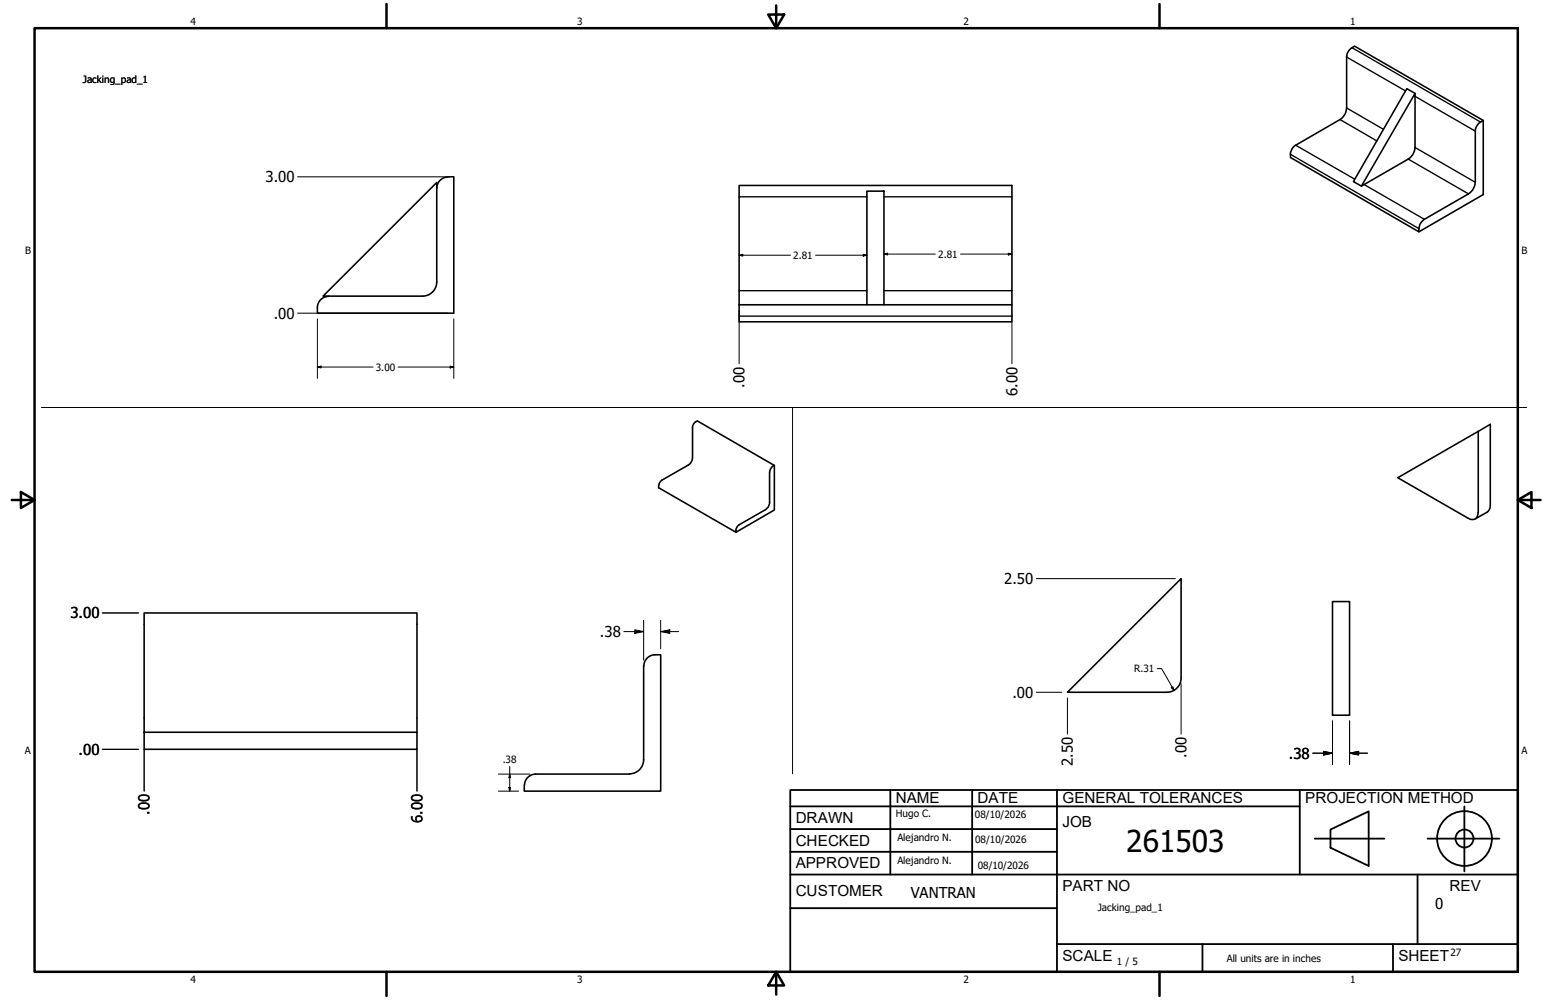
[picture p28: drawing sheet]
<svg xmlns="http://www.w3.org/2000/svg" width="432mm" height="279mm" viewBox="0 0 432 279" stroke-linecap="round" stroke-linejoin="round" font-family="sans-serif">
<defs><g id="words">
<text font-size="8.4" x="314.6" y="238.1">261503</text>
<g font-size="4.3">
<text x="250.2" y="224.2">NAME</text>
<text x="273" y="224.2">DATE</text>
<text x="296.7" y="224.3">GENERAL TOLERANCES</text>
<text x="364.6" y="224.3">PROJECTION METHOD</text>
<text x="222.2" y="229.9">DRAWN</text>
<text x="296.7" y="230.9">JOB</text>
<text x="222.2" y="236.3">CHECKED</text>
<text x="222.2" y="242.6">APPROVED</text>
<text x="222.2" y="250.3">CUSTOMER</text>
<text x="296.7" y="249">PART NO</text>
<text x="404.8" y="248.9">REV</text>
<text x="296.7" y="268.4">SCALE</text>
<text x="390.6" y="268.4">SHEET</text>
</g>
<g font-size="4.2">
<text x="74.2" y="50.9">3.00</text>
<text x="76.5" y="89">.00</text>
<text x="208" y="108.3" transform="rotate(-90 208 108.3)">.00</text>
<text x="284.2" y="110.6" transform="rotate(-90 284.2 110.6)">6.00</text>
<text x="280.5" y="163.2">2.50</text>
<text x="19.7" y="172.8">3.00</text>
<text x="167.6" y="178">.38</text>
<text x="282.8" y="194.9">.00</text>
<text x="22" y="210.9">.00</text>
<text x="299.7" y="214.1" transform="rotate(-90 299.7 214.1)">2.50</text>
<text x="331.4" y="211.8" transform="rotate(-90 331.4 211.8)">.00</text>
<text x="360" y="212">.38</text>
<text x="41.8" y="227.7" transform="rotate(-90 41.8 227.7)">.00</text>
<text x="118" y="230" transform="rotate(-90 118 230)">6.00</text>
<text x="254.4" y="250.8">VANTRAN</text>
<text x="400.9" y="254">0</text>
</g>
<g font-size="2.8">
<text x="53.2" y="6.9">4</text>
<text x="161.2" y="6.9">3</text>
<text x="269.1" y="6.9">2</text>
<text x="377.1" y="6.9">1</text>
<text x="23.2" y="23.2">Jacking_pad_1</text>
<text x="7" y="70.9">B</text>
<text x="424.9" y="70.9">B</text>
<text x="221.6" y="72.3">2.81</text>
<text x="262.1" y="72">2.81</text>
<text x="105" y="103.6">3.00</text>
<text x="316.7" y="187.8">R.31</text>
<text x="6.9" y="210.6">A</text>
<text x="140.4" y="213.3">.38</text>
<text x="424.9" y="210.6">A</text>
<text x="250.2" y="228.3">Hugo C.</text>
<text x="272.3" y="228.4">08/10/2026</text>
<text x="250.6" y="234.9">Alejandro N.</text>
<text x="272.4" y="235.6">08/10/2026</text>
<text x="250.6" y="241.5">Alejandro N.</text>
<text x="273.1" y="242.8">08/10/2026</text>
<text x="306.6" y="254.5">Jacking_pad_1</text>
<text x="312" y="269.7">1 / 5</text>
<text x="342.6" y="268.7">All units are in inches</text>
<text x="405.1" y="267.1">27</text>
<text x="53.2" y="274.6">4</text>
<text x="161.2" y="274.6">3</text>
<text x="269.1" y="274.6">2</text>
<text x="377.1" y="274.6">1</text>
</g>
</g></defs>
<!-- layer: Visible (ANSI) -->
<g fill="none" stroke="#000" stroke-width=".44">
<path d="M395.2 26.1l-15 25.9-2.2-1.3 14.9-25.9 2.3 1.3v15.1l-.2 1-.5 1.1-1.2 1.1-13.1 7.6M414.3 33.7a3.5 3.5 0 0 0-2.2 2.9v14.3l-.2 1-.5 1.1-1.3 1.2-12.3 7.1a3.4 3.4 0 0 0-1.5 3.5l-35.9-20.8a3.5 3.5 0 0 1 1.5-3.4l12.4-7.2 .7-.6 .7-1 .4-1.6v-14.3a3.5 3.5 0 0 1 2.2-3l36 20.8v20.7l-18 10.4M122 52.6v-1.6l-31.8 31.7h27.8a4 4 0 0 0 4-3.9M122 52.6v26.2M122 52.6a3.3 3.3 0 0 1 3.2-3.2h1.5v38.1h-38.1v-1.6M242.1 53.4h4.8v31.8h-4.8zM91.8 82.8a3.1 3.1 0 0 0-3.2 3.1M206.4 85.2h35.7M246.9 85.2h35.7v4.7h-76.2v-38.1h76.2v33.4M216.3 130v12.5l-10.8 6.2-21.5-12.4a2.17 2.17 0 0 1 .8-2.1l7.5-4.3 .9-1 .2-.9v-8.6a2.06 2.06 0 0 1 1.4-1.8l21.5 12.4a2.38 2.38 0 0 0-1.4 1.9v8.8l-.3 1-.7 .7-7.5 4.2a2.17 2.17 0 0 0-.9 2.1M412.9 120.5v22.7a1.73 1.73 0 0 1-.9 1.8 1.73 1.73 0 0 1-2-.2l-19.6-11.3 25.8-14.9v22.6a2.24 2.24 0 0 1-.8 1.9l-3.3 1.9M372.2 168.1h4.7v31.7h-4.7z"/>
<path d="M298.1 193.4l31.8-31.7v27.8a4 4 0 0 1-4 3.9zM40.3 204.6v-33.3h76.2v33.3M40.3 204.6h76.2v4.8h-76.2zM146.4 219.4v1.6h38.1v-38.1a3.8 3.8 0 0 0-4.4 2l-.3 1.2v26.2a4 4 0 0 1-4 3.9l-26.2 .1a3.1 3.1 0 0 0-3.1 3.1"/>
</g>
<!-- layer: Visible fina (ANSI) -->
<g fill="none" stroke="#000" stroke-width=".38">
<path d="M376.1 15.9l16.5 9.5M377.6 13.3l35.9 20.8M374.3 33.4l10.3 6M376.1 30.2l10.3 5.9M395.2 26.9l16.9 9.7M206.4 55h35.7M246.9 55h35.7M360.4 43.1l35.9 20.8M361.9 40.6l16.4 9.4M381 51.6l16.8 9.7M393.3 44.4l16.8 9.8M395.2 41.2l16.9 9.7"/>
<path d="M206.4 88.3h76.2M206.4 81.2h35.7M246.9 81.2h35.7"/>
</g>
<!-- layer: Borde (ANSI) -->
<g fill="none" stroke="#000" stroke-width=".7">
<path d="M9.7 7.9h414.2v263.6h-414.2zM107.9 1.1v6.8M214.6 4.1h4.4l-2.2 3.8zM216.8 1.5v6.4M323.8 1.1v6.8M3.3 139.7h6.4M5.8 137.5l3.9 2.2-3.9 2.2zM423.9 139.7l3.8-2.2v4.4zM423.9 139.7h6.4M107.9 271.5v6.8M216.8 271.5l2.2 3.8h-4.4zM216.8 271.5v6.4"/>
<path d="M323.8 271.5v6.8"/>
</g>
<!-- layer: Title (ANSI)-1 -->
<g fill="none" stroke="#000" stroke-width=".51">
<path d="M220.7 220.7h203.2v50.8h-203.2zM220.7 225.3h142.3M220.7 231.6h74.5M220.7 238h74.5M248.7 220.7v23.6M271.5 220.7v23.6M295.2 220.7v50.8M363 220.7v23.6M367.2 234.3h19.5M371.6 231.8l10.7-5.1v15.2l-10.7-5zM398.7 234.3h20.1M409 225.3v18.2"/>
<path d="M220.7 244.3h203.2M220.7 253.7h74.5M395.9 244.3v19.5M295.2 263.8h128.7M335.9 263.8v7.7M389.1 263.8v7.7"/>
<circle cx="409" cy="234.3" r="7.7"/>
<circle cx="409" cy="234.3" r="2.51"/>
</g>
<path d="M11.6 113.9h414.8M221.4 113.9v102.3" fill="none" stroke="#000" stroke-width=".28"/>
<!-- layer: Cota (ANSI) -->
<g fill="none" stroke="#000" stroke-width=".28">
<path d="M83.1 49.4h42.1M206.4 71.3l1.1-.2v.5zM206.4 71.3h14.4M227.8 71.3h14.3M241.1 71.1l1 .2-1 .3zM246.9 71l1-.3v.5zM246.9 71h14.3M268.3 71h14.3M281.6 70.7l1 .3-1 .2zM83.1 87.5h42.1M88.6 89.1v16.6M126.7 89.1v16.6"/>
<path d="M206.4 86.8v14.9M282.6 90v11.7M88.6 102.6l1.1-.3v.5zM88.6 102.6h15.6M111.2 102.6h15.5M125.7 102.3l1 .3-1 .2zM28.6 171.3h10.1M174.2 176.5h5.6M177.3 176l2.5 .5-2.5 .5zM179.8 173.3v11.2M184.5 176.5l2.6-.5v1zM184.5 176.5h5"/>
<path d="M184.5 173.3v8M289.4 161.7h38.9M289.4 193.4h7.1M298.1 195v10.1M323.2 186.8h1.2l3.5 6.1M327.2 192.2l.4-.3 .3 1zM329.9 191v14.1M28.6 209.4h10.1M40.3 209.4v11.6M116.5 209.4v11.6M139.2 216.3h8.8M142.4 216.3l.2 1h-.5z"/>
<path d="M142.4 214.1v6.9M366.6 210.4h5.6M369.7 209.9l2.5 .5-2.5 .5zM372.2 201.4v12.2M376.9 210.4l2.6-.5v1zM376.9 210.4h5.1M376.9 201.4v12.2M139.2 221h5.6M142.1 220h.5l-.2 1z"/>
</g>
<g fill="#000">
<path d="M206.4 71.3l1.1-.2v.5zM241.1 71.1l1 .2-1 .3zM246.9 71l1-.3v.5zM281.6 70.7l1 .3-1 .2zM88.6 102.6l1.1-.3v.5zM125.7 102.3l1 .3-1 .2zM177.3 176l2.5 .5-2.5 .5zM184.5 176.5l2.6-.5v1zM327.2 192.2l.4-.3 .3 1zM142.4 216.3l.2 1h-.5zM369.7 209.9l2.5 .5-2.5 .5zM376.9 210.4l2.6-.5v1z"/>
<path d="M142.1 220h.5l-.2 1z"/>
</g>
<use href="#words"/>
</svg>
